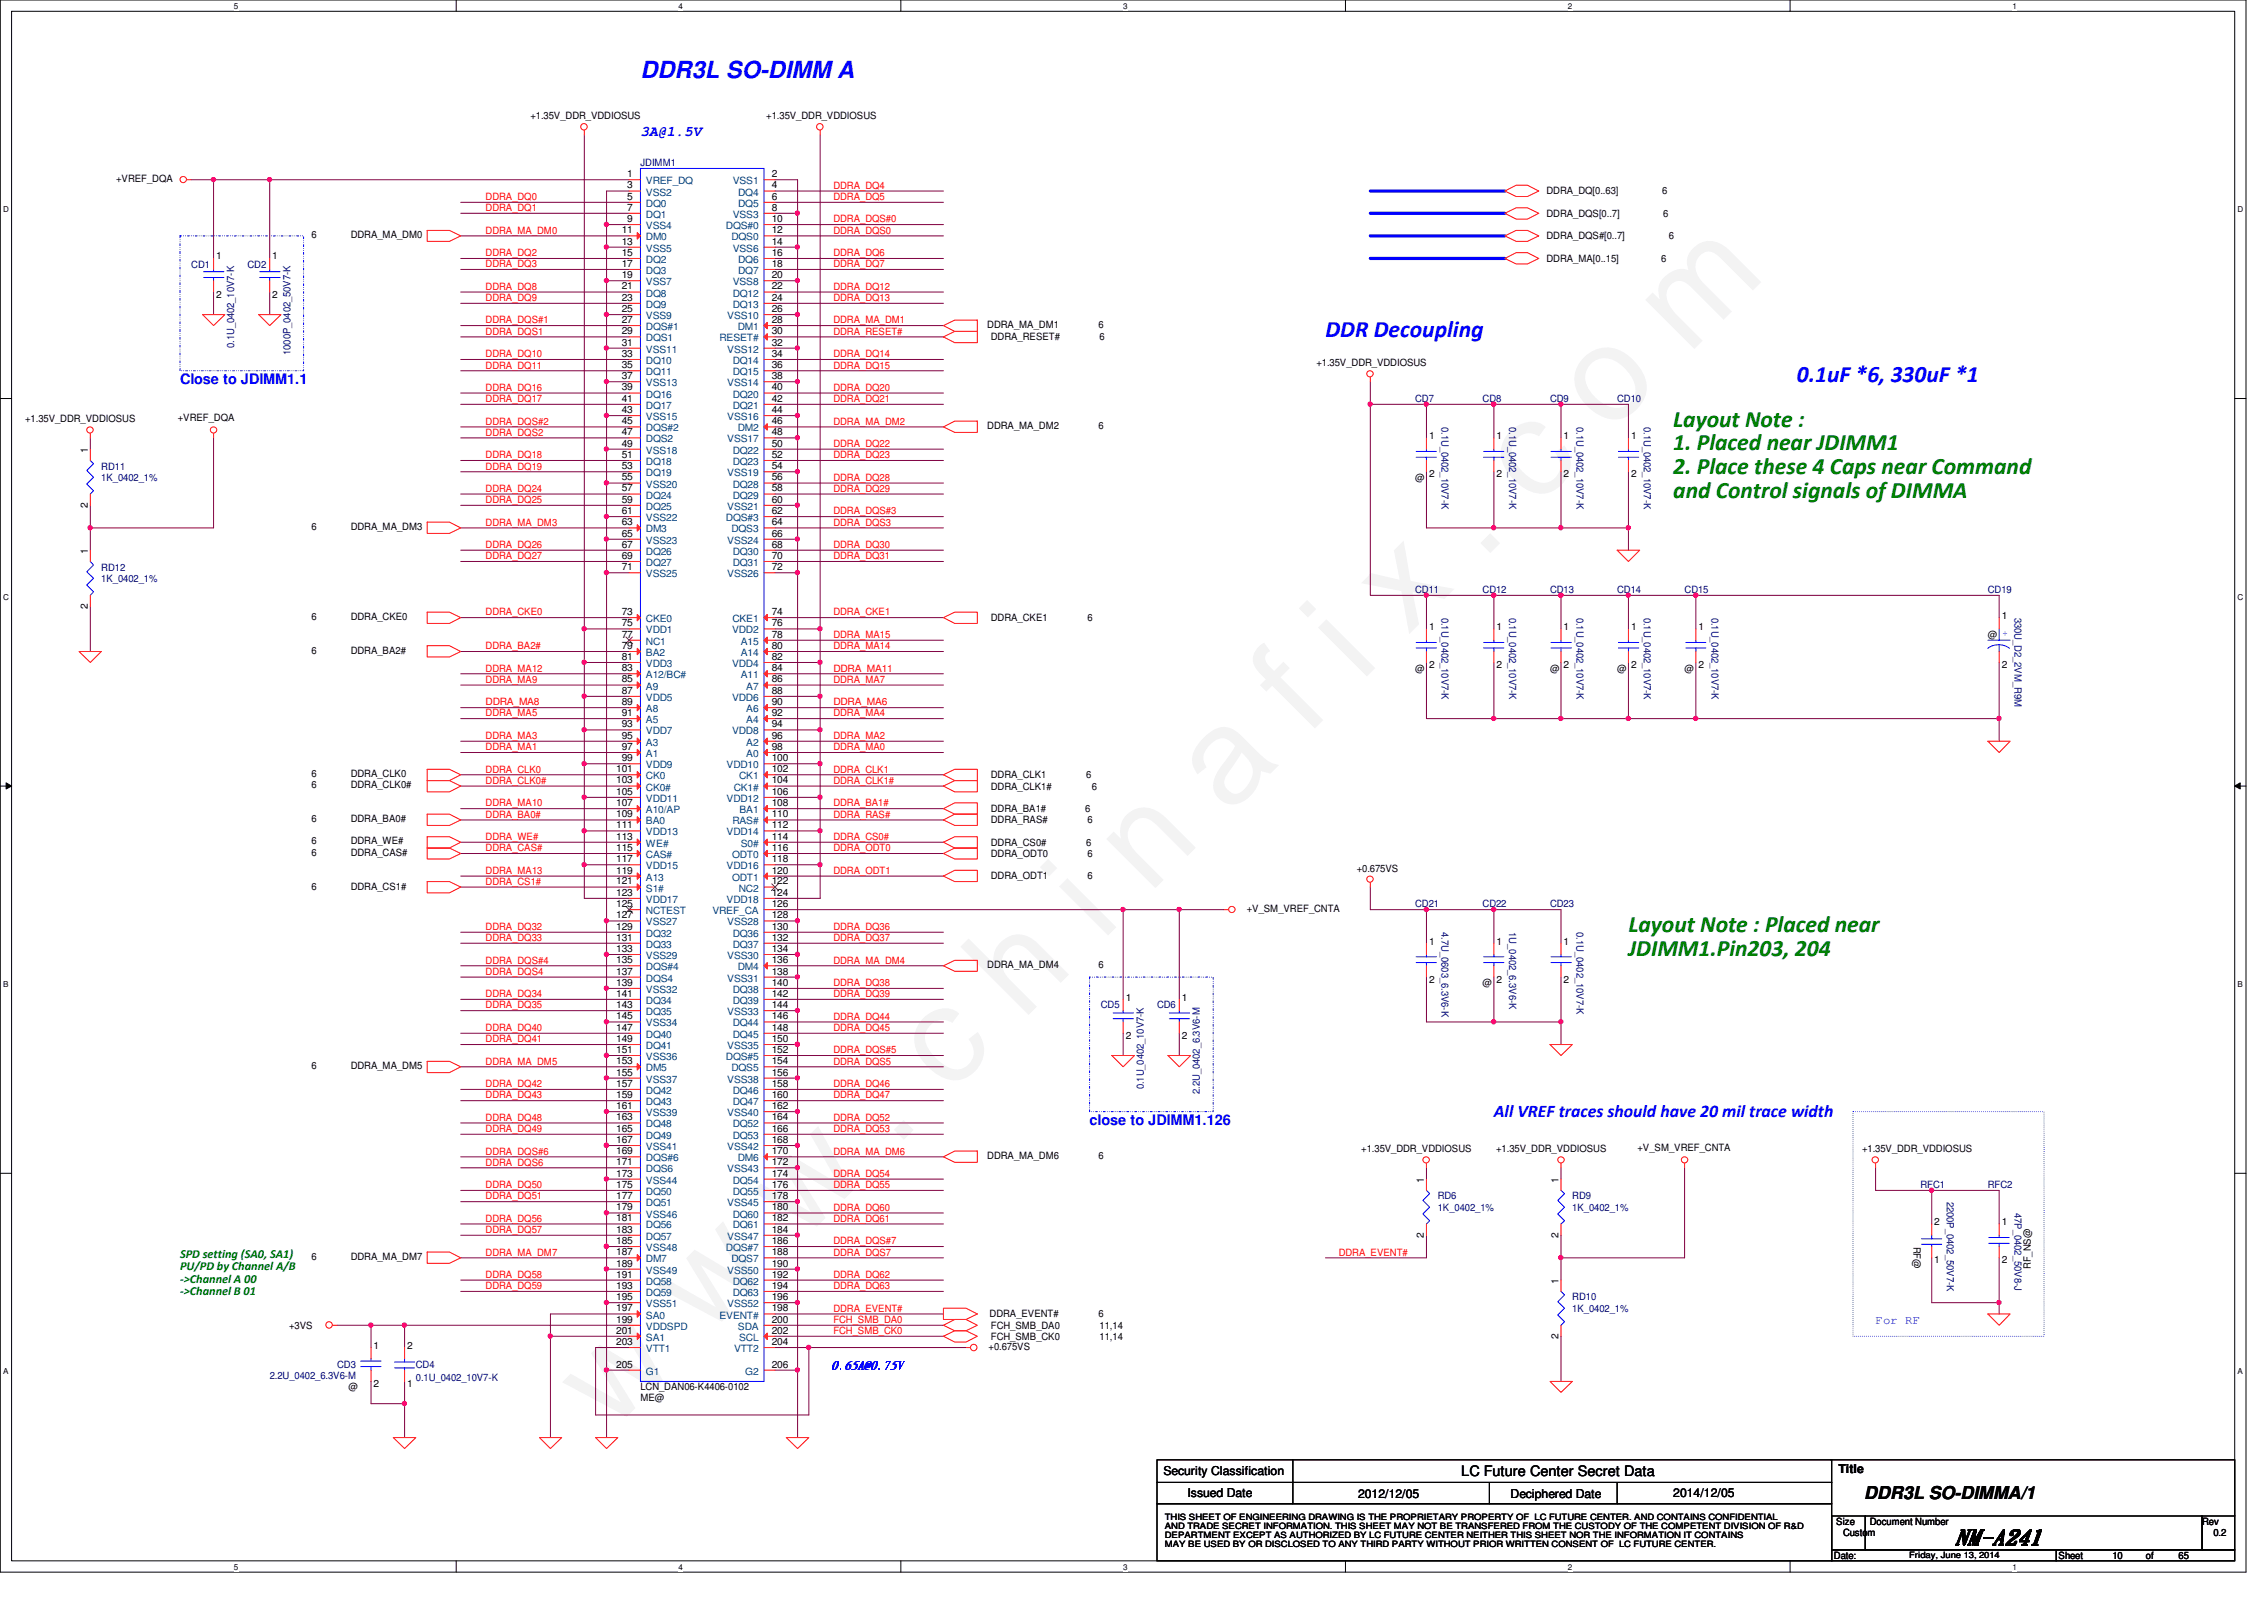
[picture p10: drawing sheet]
<svg xmlns="http://www.w3.org/2000/svg" width="297mm" height="210mm" viewBox="0 0 297 210" stroke-linecap="round" stroke-linejoin="round" font-family="sans-serif">
<defs><g id="words">
<text font-size="17.6" fill="#f0f" x="80.1" y="188" transform="rotate(-45 80.1 188)">w w w . c h i n a f i x . c o m</text>
<g font-size="3.1" fill="#00f">
<text x="84" y="10.2">DDR3L SO-DIMM A</text>
<text x="173.9" y="44.2">DDR Decoupling</text>
<text x="235.7" y="50.1">0.1uF *6, 330uF *1</text>
</g>
<g font-size="3.1" fill="#008000">
<text x="219.5" y="56">Layout Note :</text>
<text x="219.5" y="59.1">1. Placed near JDIMM1</text>
<text x="219.5" y="62.2">2. Place these 4 Caps near Command</text>
<text x="219.5" y="65.3">and Control signals of DIMMA</text>
<text x="213.7" y="122.3">Layout Note : Placed near</text>
<text x="213.7" y="125.4">JDIMM1.Pin203, 204</text>
</g>
<text font-size="2.8" x="256.4" y="202.7">NM-A241</text>
<text font-size="2.3" fill="#00f" x="196" y="146.6">All VREF traces should have 20 mil trace width</text>
<text font-size="2.3" x="244.6" y="196.6">DDR3L SO-DIMMA/1</text>
<g font-size="1.9" fill="#00f">
<text x="84" y="17.9">3A@1.5V</text>
<text x="23.6" y="50.4">Close to JDIMM1.1</text>
<text x="143" y="147.6">close to JDIMM1.126</text>
</g>
<text font-size="1.9" x="191.7" y="193.7">LC Future Center Secret Data</text>
<g font-size="1.6" fill="#008000">
<text x="23.6" y="165.1">SPD setting (SA0, SA1)</text>
<text x="23.6" y="166.7">PU/PD by Channel A/B</text>
<text x="23.6" y="168.3">-&gt;Channel A 00</text>
<text x="23.6" y="169.9">-&gt;Channel B 01</text>
</g>
<g font-size="1.6" fill="#00f">
<text x="246.1" y="173.7">For RF</text>
<text x="109.1" y="179.5">0.65A@0.75V</text>
</g>
<g font-size="1.6">
<text x="152.7" y="193.5">Security Classification</text>
<text x="155.8" y="196.3">Issued Date</text>
<text x="178.2" y="196.5">2012/12/05</text>
<text x="198.2" y="196.5">Deciphered Date</text>
<text x="219.5" y="196.3">2014/12/05</text>
<text x="241.2" y="193.2">Title</text>
</g>
<g font-size="1.3">
<text x="69.6" y="15.6">+1.35V_DDR_VDDIOSUS</text>
<text x="100.5" y="15.6">+1.35V_DDR_VDDIOSUS</text>
<text x="15.2" y="23.9">+VREF_DQA</text>
<text x="82.3" y="23.2">1</text>
<text x="101.3" y="23.2">2</text>
<text x="82.3" y="24.7">3</text>
<text x="82.3" y="26.2">5</text>
<text x="82.3" y="27.6">7</text>
<text x="82.3" y="29.1">9</text>
<text x="101.3" y="29.1">10</text>
<text x="101.3" y="24.7">4</text>
<text x="101.3" y="26.2">6</text>
<text x="101.3" y="27.6">8</text>
<text x="202.9" y="25.5">DDRA_DQ[0..63]</text>
<text x="202.9" y="28.4">DDRA_DQS[0..7]</text>
<text x="218.1" y="25.5">6</text>
<text x="218.2" y="28.4">6</text>
<text x="28.4" y="34">1</text>
<text x="35.7" y="34">1</text>
<text x="40.8" y="31.2">6</text>
<text x="46" y="31.2">DDRA_MA_DM0</text>
<text x="81.6" y="30.6">11</text>
<text x="81.6" y="32.1">13</text>
<text x="81.6" y="33.6">15</text>
<text x="81.6" y="35">17</text>
<text x="101.3" y="30.6">12</text>
<text x="101.3" y="33.6">16</text>
<text x="101.3" y="35">18</text>
<text x="101.3" y="32.1">14</text>
<text x="202.9" y="31.4">DDRA_DQS#[0..7]</text>
<text x="202.9" y="34.3">DDRA_MA[0..15]</text>
<text x="217.9" y="34.3">6</text>
<text x="218.9" y="31.4">6</text>
<text x="28.4" y="39">2</text>
<text x="35.7" y="39">2</text>
<text x="81.6" y="36.5">19</text>
<text x="81.6" y="38">21</text>
<text x="81.6" y="39.5">23</text>
<text x="81.6" y="40.9">25</text>
<text x="101.3" y="36.5">20</text>
<text x="101.3" y="38">22</text>
<text x="101.3" y="39.5">24</text>
<text x="101.3" y="40.9">26</text>
<text x="81.6" y="42.4">27</text>
<text x="81.6" y="43.9">29</text>
<text x="81.6" y="45.3">31</text>
<text x="81.6" y="46.8">33</text>
<text x="101.3" y="42.4">28</text>
<text x="101.3" y="46.8">34</text>
<text x="101.3" y="45.3">32</text>
<text x="101.3" y="43.9">30</text>
<text x="129.5" y="43.1">DDRA_MA_DM1</text>
<text x="130" y="44.7">DDRA_RESET#</text>
<text x="144.1" y="43.1">6</text>
<text x="144.3" y="44.7">6</text>
<text x="81.6" y="48.3">35</text>
<text x="81.6" y="49.7">37</text>
<text x="81.6" y="51.2">39</text>
<text x="81.6" y="52.7">41</text>
<text x="101.3" y="48.3">36</text>
<text x="101.3" y="51.2">40</text>
<text x="101.3" y="52.7">42</text>
<text x="101.3" y="49.7">38</text>
<text x="172.7" y="48">+1.35V_DDR_VDDIOSUS</text>
<text x="3.3" y="55.4">+1.35V_DDR_VDDIOSUS</text>
<text x="11.5" y="59.4" transform="rotate(-90 11.5 59.4)">1</text>
<text x="23.3" y="55.2">+VREF_DQA</text>
<text x="81.6" y="54.2">43</text>
<text x="81.6" y="55.7">45</text>
<text x="81.6" y="57.1">47</text>
<text x="81.6" y="58.6">49</text>
<text x="101.3" y="55.7">46</text>
<text x="101.3" y="58.6">50</text>
<text x="101.3" y="54.2">44</text>
<text x="101.3" y="57.1">48</text>
<text x="129.5" y="56.3">DDRA_MA_DM2</text>
<text x="144.1" y="56.3">6</text>
<text x="187.5" y="57.6">1</text>
<text x="196.3" y="57.6">1</text>
<text x="205.1" y="57.6">1</text>
<text x="214" y="57.6">1</text>
<text x="81.6" y="60.1">51</text>
<text x="81.6" y="61.6">53</text>
<text x="81.6" y="63">55</text>
<text x="81.6" y="64.5">57</text>
<text x="81.6" y="66">59</text>
<text x="101.3" y="60.1">52</text>
<text x="101.3" y="63">56</text>
<text x="101.3" y="64.5">58</text>
<text x="101.3" y="61.6">54</text>
<text x="101.3" y="66">60</text>
<text x="185.7" y="63.1">@</text>
<text x="187.5" y="62.6">2</text>
<text x="196.3" y="62.6">2</text>
<text x="205.1" y="62.6">2</text>
<text x="214" y="62.6">2</text>
<text x="11.5" y="66.6" transform="rotate(-90 11.5 66.6)">2</text>
<text x="40.8" y="69.6">6</text>
<text x="46" y="69.6">DDRA_MA_DM3</text>
<text x="81.6" y="67.4">61</text>
<text x="81.6" y="68.9">63</text>
<text x="81.6" y="70.4">65</text>
<text x="81.6" y="71.8">67</text>
<text x="101.3" y="68.9">64</text>
<text x="101.3" y="67.4">62</text>
<text x="101.3" y="71.8">68</text>
<text x="101.3" y="70.4">66</text>
<text x="11.5" y="72.6" transform="rotate(-90 11.5 72.6)">1</text>
<text x="81.6" y="73.3">69</text>
<text x="81.6" y="74.8">71</text>
<text x="101.3" y="73.3">70</text>
<text x="101.3" y="74.8">72</text>
<text x="11.5" y="79.9" transform="rotate(-90 11.5 79.9)">2</text>
<text x="40.8" y="81.3">6</text>
<text x="46" y="81.3">DDRA_CKE0</text>
<text x="81.6" y="80.7">73</text>
<text x="81.6" y="82.2">75</text>
<text x="81.6" y="83.7">77</text>
<text x="101.3" y="83.7">78</text>
<text x="101.3" y="82.2">76</text>
<text x="101.3" y="80.7">74</text>
<text x="130" y="81.5">DDRA_CKE1</text>
<text x="142.7" y="81.5">6</text>
<text x="187.5" y="82.7">1</text>
<text x="196.3" y="82.7">1</text>
<text x="205.1" y="82.7">1</text>
<text x="214" y="82.7">1</text>
<text x="222.8" y="82.7">1</text>
<text x="260.8" y="83.7">@ +</text>
<text x="262.6" y="81.2">1</text>
<text x="40.8" y="85.8">6</text>
<text x="46" y="85.8">DDRA_BA2#</text>
<text x="81.6" y="88.1">83</text>
<text x="81.6" y="89.5">85</text>
<text x="81.6" y="85.1">79</text>
<text x="81.6" y="86.6">81</text>
<text x="101.3" y="89.5">86</text>
<text x="101.3" y="88.1">84</text>
<text x="101.3" y="85.1">80</text>
<text x="101.3" y="86.6">82</text>
<text x="185.7" y="88.1">@</text>
<text x="187.5" y="87.7">2</text>
<text x="196.3" y="87.7">2</text>
<text x="203.4" y="88.1">@</text>
<text x="205.1" y="87.7">2</text>
<text x="212.2" y="88.1">@</text>
<text x="214" y="87.7">2</text>
<text x="221" y="88.1">@</text>
<text x="222.8" y="87.7">2</text>
<text x="262.6" y="87.7">2</text>
<text x="81.6" y="91">87</text>
<text x="81.6" y="92.5">89</text>
<text x="81.6" y="93.9">91</text>
<text x="81.6" y="95.4">93</text>
<text x="101.3" y="92.5">90</text>
<text x="101.3" y="93.9">92</text>
<text x="101.3" y="91">88</text>
<text x="101.3" y="95.4">94</text>
<text x="40.8" y="102">6</text>
<text x="46" y="102">DDRA_CLK0</text>
<text x="80.9" y="101.3">101</text>
<text x="81.6" y="96.9">95</text>
<text x="81.6" y="98.4">97</text>
<text x="81.6" y="99.9">99</text>
<text x="101.3" y="96.9">96</text>
<text x="101.3" y="98.4">98</text>
<text x="101.3" y="99.9">100</text>
<text x="101.3" y="101.3">102</text>
<text x="40.8" y="103.4">6</text>
<text x="40.8" y="107.9">6</text>
<text x="46" y="103.4">DDRA_CLK0#</text>
<text x="46" y="107.9">DDRA_BA0#</text>
<text x="80.9" y="102.8">103</text>
<text x="80.9" y="104.3">105</text>
<text x="80.9" y="105.7">107</text>
<text x="80.9" y="107.2">109</text>
<text x="101.3" y="104.3">106</text>
<text x="101.3" y="107.2">110</text>
<text x="101.3" y="102.8">104</text>
<text x="101.3" y="105.7">108</text>
<text x="130" y="106.5">DDRA_BA1#</text>
<text x="130" y="108">DDRA_RAS#</text>
<text x="130" y="102.1">DDRA_CLK1</text>
<text x="130" y="103.6">DDRA_CLK1#</text>
<text x="142.4" y="106.5">6</text>
<text x="142.5" y="102.1">6</text>
<text x="142.7" y="108">6</text>
<text x="143.3" y="103.6">6</text>
<text x="40.8" y="110.8">6</text>
<text x="40.8" y="112.3">6</text>
<text x="46" y="110.8">DDRA_WE#</text>
<text x="46" y="112.3">DDRA_CAS#</text>
<text x="80.9" y="108.7">111</text>
<text x="80.9" y="110.2">113</text>
<text x="80.9" y="111.6">115</text>
<text x="80.9" y="113.1">117</text>
<text x="101.3" y="110.2">114</text>
<text x="101.3" y="111.6">116</text>
<text x="101.3" y="108.7">112</text>
<text x="101.3" y="113.1">118</text>
<text x="130" y="111">DDRA_CS0#</text>
<text x="130" y="112.4">DDRA_ODT0</text>
<text x="142.5" y="111">6</text>
<text x="142.7" y="112.4">6</text>
<text x="40.8" y="116.7">6</text>
<text x="46" y="116.7">DDRA_CS1#</text>
<text x="80.9" y="114.6">119</text>
<text x="80.9" y="116">121</text>
<text x="80.9" y="117.5">123</text>
<text x="80.9" y="119">125</text>
<text x="101.3" y="114.6">120</text>
<text x="101.3" y="117.5">124</text>
<text x="101.3" y="116">122</text>
<text x="101.3" y="119">126</text>
<text x="130" y="115.4">DDRA_ODT1</text>
<text x="142.7" y="115.4">6</text>
<text x="163.6" y="119.6">+V_SM_VREF_CNTA</text>
<text x="178" y="114.3">+0.675VS</text>
<text x="80.9" y="120.5">127</text>
<text x="80.9" y="122">129</text>
<text x="80.9" y="123.4">131</text>
<text x="80.9" y="124.9">133</text>
<text x="101.3" y="122">130</text>
<text x="101.3" y="123.4">132</text>
<text x="101.3" y="120.5">128</text>
<text x="101.3" y="124.9">134</text>
<text x="187.5" y="123.9">1</text>
<text x="196.3" y="123.9">1</text>
<text x="205.1" y="123.9">1</text>
<text x="80.9" y="126.4">135</text>
<text x="80.9" y="127.8">137</text>
<text x="80.9" y="129.3">139</text>
<text x="80.9" y="130.8">141</text>
<text x="101.3" y="126.4">136</text>
<text x="101.3" y="129.3">140</text>
<text x="101.3" y="130.8">142</text>
<text x="101.3" y="127.8">138</text>
<text x="129.5" y="127">DDRA_MA_DM4</text>
<text x="144.1" y="127">6</text>
<text x="147.7" y="131.3">1</text>
<text x="155.1" y="131.3">1</text>
<text x="187.5" y="128.9">2</text>
<text x="194.5" y="129.4">@</text>
<text x="196.3" y="128.9">2</text>
<text x="205.1" y="128.9">2</text>
<text x="80.9" y="132.2">143</text>
<text x="80.9" y="133.7">145</text>
<text x="80.9" y="135.2">147</text>
<text x="80.9" y="136.7">149</text>
<text x="101.3" y="133.7">146</text>
<text x="101.3" y="135.2">148</text>
<text x="101.3" y="132.2">144</text>
<text x="101.3" y="136.7">150</text>
<text x="147.7" y="136.3">2</text>
<text x="155.1" y="136.3">2</text>
<text x="40.8" y="140.3">6</text>
<text x="46" y="140.3">DDRA_MA_DM5</text>
<text x="80.9" y="138.1">151</text>
<text x="80.9" y="139.6">153</text>
<text x="80.9" y="141.1">155</text>
<text x="80.9" y="142.6">157</text>
<text x="101.3" y="139.6">154</text>
<text x="101.3" y="138.1">152</text>
<text x="101.3" y="142.6">158</text>
<text x="101.3" y="141.1">156</text>
<text x="80.9" y="144.1">159</text>
<text x="80.9" y="145.5">161</text>
<text x="80.9" y="147">163</text>
<text x="80.9" y="148.5">165</text>
<text x="80.9" y="149.9">167</text>
<text x="101.3" y="144.1">160</text>
<text x="101.3" y="147">164</text>
<text x="101.3" y="148.5">166</text>
<text x="101.3" y="145.5">162</text>
<text x="101.3" y="149.9">168</text>
<text x="80.9" y="151.4">169</text>
<text x="80.9" y="152.9">171</text>
<text x="80.9" y="154.3">173</text>
<text x="80.9" y="155.8">175</text>
<text x="101.3" y="151.4">170</text>
<text x="101.3" y="154.3">174</text>
<text x="101.3" y="155.8">176</text>
<text x="101.3" y="152.9">172</text>
<text x="129.5" y="152.1">DDRA_MA_DM6</text>
<text x="144.1" y="152.1">6</text>
<text x="178.6" y="151.2">+1.35V_DDR_VDDIOSUS</text>
<text x="186.8" y="155.2" transform="rotate(-90 186.8 155.2)">1</text>
<text x="196.3" y="151.2">+1.35V_DDR_VDDIOSUS</text>
<text x="204.5" y="155.2" transform="rotate(-90 204.5 155.2)">1</text>
<text x="214.8" y="151">+V_SM_VREF_CNTA</text>
<text x="244.3" y="151.2">+1.35V_DDR_VDDIOSUS</text>
<text x="80.9" y="157.3">177</text>
<text x="80.9" y="158.8">179</text>
<text x="80.9" y="160.2">181</text>
<text x="80.9" y="161.7">183</text>
<text x="101.3" y="158.8">180</text>
<text x="101.3" y="160.2">182</text>
<text x="101.3" y="157.3">178</text>
<text x="101.3" y="161.7">184</text>
<text x="253.8" y="160.7">2</text>
<text x="262.6" y="160.7">1</text>
<text x="40.8" y="165.3">6</text>
<text x="46" y="165.3">DDRA_MA_DM7</text>
<text x="80.9" y="163.2">185</text>
<text x="80.9" y="164.7">187</text>
<text x="80.9" y="166.2">189</text>
<text x="80.9" y="167.6">191</text>
<text x="101.3" y="164.7">188</text>
<text x="101.3" y="163.2">186</text>
<text x="101.3" y="167.6">192</text>
<text x="101.3" y="166.2">190</text>
<text x="186.8" y="162.3" transform="rotate(-90 186.8 162.3)">2</text>
<text x="204.5" y="162.3" transform="rotate(-90 204.5 162.3)">2</text>
<text x="251" y="163.5" transform="rotate(90 251 163.5)">RF@</text>
<text x="253.8" y="165.7">1</text>
<text x="262.6" y="165.7">2</text>
<text x="266.4" y="166.5" transform="rotate(-90 266.4 166.5)">RF_NS@</text>
<text x="80.9" y="169.1">193</text>
<text x="80.9" y="170.6">195</text>
<text x="80.9" y="172">197</text>
<text x="80.9" y="173.5">199</text>
<text x="101.3" y="173.5">200</text>
<text x="101.3" y="169.1">194</text>
<text x="101.3" y="170.6">196</text>
<text x="101.3" y="172">198</text>
<text x="129.8" y="172.8">DDRA_EVENT#</text>
<text x="144.1" y="172.8">6</text>
<text x="204.5" y="168.4" transform="rotate(-90 204.5 168.4)">1</text>
<text x="37.9" y="174.3">+3VS</text>
<text x="49" y="177">1</text>
<text x="53.4" y="177">2</text>
<text x="80.9" y="175">201</text>
<text x="80.9" y="176.4">203</text>
<text x="80.9" y="179.4">205</text>
<text x="101.3" y="179.4">206</text>
<text x="101.3" y="175">202</text>
<text x="101.3" y="176.4">204</text>
<text x="129.7" y="177.1">+0.675VS</text>
<text x="130" y="175.8">FCH_SMB_CK0</text>
<text x="130" y="174.3">FCH_SMB_DA0</text>
<text x="144.3" y="175.8">11,14</text>
<text x="144.3" y="174.3">11,14</text>
<text x="204.5" y="175.6" transform="rotate(-90 204.5 175.6)">2</text>
<text x="45.7" y="182.4">@</text>
<text x="49" y="181.9">2</text>
<text x="53.4" y="181.9">1</text>
<text x="84" y="182.4">LCN_DAN06-K4406-0102</text>
<text x="84" y="183.9">ME@</text>
<text x="240.9" y="200.1">Size</text>
<text x="241.8" y="201.5">Custom</text>
<text x="245.3" y="200.1">Document Number</text>
<text x="288.9" y="200.1">Rev</text>
<text x="290.4" y="201.5">0.2</text>
<text x="240.6" y="204.5">Date:</text>
<text x="270.1" y="204.5">Sheet</text>
<text x="277.2" y="204.5">10</text>
<text x="281.6" y="204.5">of</text>
<text x="285.8" y="204.5">65</text>
</g>
<g font-size="1.3" fill="#000080">
<text x="84" y="21.8">JDIMM1</text>
<text x="25.1" y="35.1">CD1</text>
<text x="32.5" y="35.1">CD2</text>
<text x="30.7" y="45.7" transform="rotate(-90 30.7 45.7)">0.1U_0402_10V7-K</text>
<text x="38.1" y="46.6" transform="rotate(-90 38.1 46.6)">1000P_0402_50V7-K</text>
<text x="185.7" y="52.7">CD7</text>
<text x="194.5" y="52.7">CD8</text>
<text x="203.4" y="52.7">CD9</text>
<text x="212.2" y="52.7">CD10</text>
<text x="189.1" y="56" transform="rotate(90 189.1 56)">0.1U_0402_10V7-K</text>
<text x="198" y="56" transform="rotate(90 198 56)">0.1U_0402_10V7-K</text>
<text x="206.8" y="56" transform="rotate(90 206.8 56)">0.1U_0402_10V7-K</text>
<text x="215.7" y="56" transform="rotate(90 215.7 56)">0.1U_0402_10V7-K</text>
<text x="13.3" y="61.6">RD11</text>
<text x="13.3" y="63.1">1K_0402_1%</text>
<text x="13.3" y="74.8">RD12</text>
<text x="13.3" y="76.3">1K_0402_1%</text>
<text x="185.7" y="77.8">CD11</text>
<text x="194.5" y="77.8">CD12</text>
<text x="203.4" y="77.8">CD13</text>
<text x="212.2" y="77.8">CD14</text>
<text x="221" y="77.8">CD15</text>
<text x="260.8" y="77.8">CD19</text>
<text x="189.1" y="81" transform="rotate(90 189.1 81)">0.1U_0402_10V7-K</text>
<text x="198" y="81" transform="rotate(90 198 81)">0.1U_0402_10V7-K</text>
<text x="206.8" y="81" transform="rotate(90 206.8 81)">0.1U_0402_10V7-K</text>
<text x="215.7" y="81" transform="rotate(90 215.7 81)">0.1U_0402_10V7-K</text>
<text x="224.5" y="81" transform="rotate(90 224.5 81)">0.1U_0402_10V7-K</text>
<text x="264.3" y="81" transform="rotate(90 264.3 81)">330U_D2_2VM_R9M</text>
<text x="185.7" y="119">CD21</text>
<text x="194.5" y="119">CD22</text>
<text x="203.4" y="119">CD23</text>
<text x="189.1" y="122.3" transform="rotate(90 189.1 122.3)">4.7U_0603_6.3V6-K</text>
<text x="198" y="122.3" transform="rotate(90 198 122.3)">1U_0402_6.3V6-K</text>
<text x="206.8" y="122.3" transform="rotate(90 206.8 122.3)">0.1U_0402_10V7-K</text>
<text x="144.4" y="132.3">CD5</text>
<text x="151.8" y="132.3">CD6</text>
<text x="150.1" y="142.9" transform="rotate(-90 150.1 142.9)">0.1U_0402_10V7-K</text>
<text x="157.4" y="143.5" transform="rotate(-90 157.4 143.5)">2.2U_0402_6.3V6-M</text>
<text x="252" y="155.9">RFC1</text>
<text x="260.8" y="155.9">RFC2</text>
<text x="188.6" y="157.4">RD6</text>
<text x="188.6" y="158.8">1K_0402_1%</text>
<text x="206.3" y="157.4">RD9</text>
<text x="206.3" y="158.8">1K_0402_1%</text>
<text x="255.4" y="157.6" transform="rotate(90 255.4 157.6)">2200P_0402_50V7-K</text>
<text x="264.3" y="159.1" transform="rotate(90 264.3 159.1)">47P_0402_50V8-J</text>
<text x="206.3" y="170.6">RD10</text>
<text x="206.3" y="172.1">1K_0402_1%</text>
<text x="44.2" y="179.5">CD3</text>
<text x="54.6" y="179.5">CD4</text>
<text x="35.4" y="180.9">2.2U_0402_6.3V6-M</text>
<text x="54.6" y="181.2">0.1U_0402_10V7-K</text>
</g>
<g font-size="1.3" fill="#f00">
<text x="63.7" y="26.2">DDRA_DQ0</text>
<text x="63.7" y="27.7">DDRA_DQ1</text>
<text x="109.3" y="24.8">DDRA_DQ4</text>
<text x="109.3" y="26.2">DDRA_DQ5</text>
<text x="109.3" y="29.2">DDRA_DQS#0</text>
<text x="63.7" y="35.1">DDRA_DQ3</text>
<text x="63.7" y="33.6">DDRA_DQ2</text>
<text x="63.7" y="30.6">DDRA_MA_DM0</text>
<text x="109.3" y="33.6">DDRA_DQ6</text>
<text x="109.3" y="30.6">DDRA_DQS0</text>
<text x="109.3" y="35.1">DDRA_DQ7</text>
<text x="63.7" y="39.5">DDRA_DQ9</text>
<text x="63.7" y="38">DDRA_DQ8</text>
<text x="109.3" y="38">DDRA_DQ12</text>
<text x="109.3" y="39.5">DDRA_DQ13</text>
<text x="63.7" y="46.9">DDRA_DQ10</text>
<text x="63.7" y="42.4">DDRA_DQS#1</text>
<text x="63.7" y="43.9">DDRA_DQS1</text>
<text x="109.3" y="43.9">DDRA_RESET#</text>
<text x="109.3" y="46.9">DDRA_DQ14</text>
<text x="109.3" y="42.4">DDRA_MA_DM1</text>
<text x="63.7" y="51.3">DDRA_DQ16</text>
<text x="63.7" y="48.3">DDRA_DQ11</text>
<text x="63.7" y="52.7">DDRA_DQ17</text>
<text x="109.3" y="51.3">DDRA_DQ20</text>
<text x="109.3" y="52.7">DDRA_DQ21</text>
<text x="109.3" y="48.3">DDRA_DQ15</text>
<text x="63.7" y="57.1">DDRA_DQS2</text>
<text x="63.7" y="55.7">DDRA_DQS#2</text>
<text x="109.3" y="58.6">DDRA_DQ22</text>
<text x="109.3" y="55.7">DDRA_MA_DM2</text>
<text x="63.7" y="61.6">DDRA_DQ19</text>
<text x="63.7" y="64.5">DDRA_DQ24</text>
<text x="63.7" y="60.1">DDRA_DQ18</text>
<text x="63.7" y="66">DDRA_DQ25</text>
<text x="109.3" y="63.1">DDRA_DQ28</text>
<text x="109.3" y="64.5">DDRA_DQ29</text>
<text x="109.3" y="60.1">DDRA_DQ23</text>
<text x="63.7" y="71.9">DDRA_DQ26</text>
<text x="63.7" y="69">DDRA_MA_DM3</text>
<text x="109.3" y="71.9">DDRA_DQ30</text>
<text x="109.3" y="69">DDRA_DQS3</text>
<text x="109.3" y="67.5">DDRA_DQS#3</text>
<text x="63.7" y="73.4">DDRA_DQ27</text>
<text x="109.3" y="73.4">DDRA_DQ31</text>
<text x="63.7" y="80.7">DDRA_CKE0</text>
<text x="109.3" y="83.7">DDRA_MA15</text>
<text x="109.3" y="80.7">DDRA_CKE1</text>
<text x="63.7" y="89.6">DDRA_MA9</text>
<text x="63.7" y="85.2">DDRA_BA2#</text>
<text x="63.7" y="88.1">DDRA_MA12</text>
<text x="109.3" y="89.6">DDRA_MA7</text>
<text x="109.3" y="85.2">DDRA_MA14</text>
<text x="109.3" y="88.1">DDRA_MA11</text>
<text x="63.7" y="92.5">DDRA_MA8</text>
<text x="63.7" y="94">DDRA_MA5</text>
<text x="109.3" y="92.5">DDRA_MA6</text>
<text x="109.3" y="94">DDRA_MA4</text>
<text x="63.7" y="96.9">DDRA_MA3</text>
<text x="63.7" y="98.4">DDRA_MA1</text>
<text x="63.7" y="101.3">DDRA_CLK0</text>
<text x="109.3" y="98.4">DDRA_MA0</text>
<text x="109.3" y="101.3">DDRA_CLK1</text>
<text x="109.3" y="96.9">DDRA_MA2</text>
<text x="63.7" y="105.8">DDRA_MA10</text>
<text x="63.7" y="107.3">DDRA_BA0#</text>
<text x="63.7" y="102.8">DDRA_CLK0#</text>
<text x="109.3" y="105.8">DDRA_BA1#</text>
<text x="109.3" y="107.3">DDRA_RAS#</text>
<text x="109.3" y="102.8">DDRA_CLK1#</text>
<text x="63.7" y="110.2">DDRA_WE#</text>
<text x="63.7" y="111.7">DDRA_CAS#</text>
<text x="109.3" y="110.2">DDRA_CS0#</text>
<text x="109.3" y="111.7">DDRA_ODT0</text>
<text x="63.7" y="116.1">DDRA_CS1#</text>
<text x="63.7" y="114.6">DDRA_MA13</text>
<text x="109.3" y="114.6">DDRA_ODT1</text>
<text x="63.7" y="123.4">DDRA_DQ33</text>
<text x="63.7" y="122">DDRA_DQ32</text>
<text x="109.3" y="123.4">DDRA_DQ37</text>
<text x="109.3" y="122">DDRA_DQ36</text>
<text x="63.7" y="126.4">DDRA_DQS#4</text>
<text x="63.7" y="130.8">DDRA_DQ34</text>
<text x="63.7" y="127.9">DDRA_DQS4</text>
<text x="109.3" y="130.8">DDRA_DQ39</text>
<text x="109.3" y="129.4">DDRA_DQ38</text>
<text x="109.3" y="126.4">DDRA_MA_DM4</text>
<text x="63.7" y="135.3">DDRA_DQ40</text>
<text x="63.7" y="136.7">DDRA_DQ41</text>
<text x="63.7" y="132.3">DDRA_DQ35</text>
<text x="109.3" y="133.8">DDRA_DQ44</text>
<text x="109.3" y="135.3">DDRA_DQ45</text>
<text x="63.7" y="142.6">DDRA_DQ42</text>
<text x="63.7" y="139.7">DDRA_MA_DM5</text>
<text x="109.3" y="142.6">DDRA_DQ46</text>
<text x="109.3" y="138.2">DDRA_DQS#5</text>
<text x="109.3" y="139.7">DDRA_DQS5</text>
<text x="63.7" y="148.5">DDRA_DQ49</text>
<text x="63.7" y="144.1">DDRA_DQ43</text>
<text x="63.7" y="147">DDRA_DQ48</text>
<text x="109.3" y="147">DDRA_DQ52</text>
<text x="109.3" y="148.5">DDRA_DQ53</text>
<text x="109.3" y="144.1">DDRA_DQ47</text>
<text x="63.7" y="151.5">DDRA_DQS#6</text>
<text x="63.7" y="155.9">DDRA_DQ50</text>
<text x="63.7" y="152.9">DDRA_DQS6</text>
<text x="109.3" y="154.4">DDRA_DQ54</text>
<text x="109.3" y="155.9">DDRA_DQ55</text>
<text x="109.3" y="151.5">DDRA_MA_DM6</text>
<text x="63.7" y="161.8">DDRA_DQ57</text>
<text x="63.7" y="157.4">DDRA_DQ51</text>
<text x="63.7" y="160.3">DDRA_DQ56</text>
<text x="109.3" y="158.8">DDRA_DQ60</text>
<text x="109.3" y="160.3">DDRA_DQ61</text>
<text x="63.7" y="167.6">DDRA_DQ58</text>
<text x="63.7" y="164.7">DDRA_MA_DM7</text>
<text x="109.3" y="164.7">DDRA_DQS7</text>
<text x="109.3" y="163.2">DDRA_DQS#7</text>
<text x="109.3" y="167.6">DDRA_DQ62</text>
<text x="175.6" y="164.7">DDRA_EVENT#</text>
<text x="63.7" y="169.1">DDRA_DQ59</text>
<text x="109.3" y="173.6">FCH_SMB_DA0</text>
<text x="109.3" y="169.1">DDRA_DQ63</text>
<text x="109.3" y="172.1">DDRA_EVENT#</text>
<text x="109.3" y="175">FCH_SMB_CK0</text>
</g>
<g font-size="1.3" fill="#004080">
<text x="84.7" y="24.2">VREF_DQ</text>
<text x="84.7" y="25.7">VSS2</text>
<text x="84.7" y="27.1">DQ0</text>
<text x="84.7" y="28.6">DQ1</text>
<text x="96.1" y="24.2">VSS1</text>
<text x="96.1" y="28.6">VSS3</text>
<text x="96.9" y="25.7">DQ4</text>
<text x="96.9" y="27.1">DQ5</text>
<text x="84.7" y="30.1">VSS4</text>
<text x="84.7" y="31.5">DM0</text>
<text x="84.7" y="33">VSS5</text>
<text x="84.7" y="34.5">DQ2</text>
<text x="84.7" y="35.9">DQ3</text>
<text x="95.2" y="30.1">DQS#0</text>
<text x="96" y="31.5">DQS0</text>
<text x="96.1" y="33">VSS6</text>
<text x="96.9" y="34.5">DQ6</text>
<text x="96.9" y="35.9">DQ7</text>
<text x="84.7" y="37.4">VSS7</text>
<text x="84.7" y="38.9">DQ8</text>
<text x="84.7" y="40.4">DQ9</text>
<text x="84.7" y="41.9">VSS9</text>
<text x="95.4" y="41.9">VSS10</text>
<text x="96.1" y="37.4">VSS8</text>
<text x="96.1" y="38.9">DQ12</text>
<text x="96.1" y="40.4">DQ13</text>
<text x="84.7" y="43.3">DQS#1</text>
<text x="84.7" y="44.8">DQS1</text>
<text x="84.7" y="46.3">VSS11</text>
<text x="84.7" y="47.8">DQ10</text>
<text x="94.4" y="44.8">RESET#</text>
<text x="95.4" y="46.3">VSS12</text>
<text x="96.1" y="47.8">DQ14</text>
<text x="96.8" y="43.3">DM1</text>
<text x="84.7" y="49.2">DQ11</text>
<text x="84.7" y="50.7">VSS13</text>
<text x="84.7" y="52.2">DQ16</text>
<text x="84.7" y="53.6">DQ17</text>
<text x="95.4" y="50.7">VSS14</text>
<text x="96.1" y="49.2">DQ15</text>
<text x="96.1" y="52.2">DQ20</text>
<text x="96.1" y="53.6">DQ21</text>
<text x="84.7" y="55.1">VSS15</text>
<text x="84.7" y="56.6">DQS#2</text>
<text x="84.7" y="58">DQS2</text>
<text x="84.7" y="59.5">VSS18</text>
<text x="95.4" y="55.1">VSS16</text>
<text x="95.4" y="58">VSS17</text>
<text x="96.1" y="59.5">DQ22</text>
<text x="96.8" y="56.6">DM2</text>
<text x="84.7" y="61">DQ18</text>
<text x="84.7" y="62.5">DQ19</text>
<text x="84.7" y="64">VSS20</text>
<text x="84.7" y="65.4">DQ24</text>
<text x="95.4" y="62.5">VSS19</text>
<text x="96.1" y="61">DQ23</text>
<text x="96.1" y="64">DQ28</text>
<text x="96.1" y="65.4">DQ29</text>
<text x="84.7" y="66.9">DQ25</text>
<text x="84.7" y="68.4">VSS22</text>
<text x="84.7" y="69.8">DM3</text>
<text x="84.7" y="71.3">VSS23</text>
<text x="95.2" y="68.4">DQS#3</text>
<text x="95.4" y="66.9">VSS21</text>
<text x="95.4" y="71.3">VSS24</text>
<text x="96" y="69.8">DQS3</text>
<text x="84.7" y="72.8">DQ26</text>
<text x="84.7" y="74.3">DQ27</text>
<text x="84.7" y="75.7">VSS25</text>
<text x="95.4" y="75.7">VSS26</text>
<text x="96.1" y="72.8">DQ30</text>
<text x="96.1" y="74.3">DQ31</text>
<text x="84.7" y="81.6">CKE0</text>
<text x="84.7" y="83.1">VDD1</text>
<text x="96.1" y="83.1">VDD2</text>
<text x="96.1" y="81.6">CKE1</text>
<text x="84.7" y="89">A12/BC#</text>
<text x="84.7" y="84.6">NC1</text>
<text x="84.7" y="86.1">BA2</text>
<text x="84.7" y="87.5">VDD3</text>
<text x="96.1" y="87.5">VDD4</text>
<text x="97.2" y="89">A11</text>
<text x="97.2" y="84.6">A15</text>
<text x="97.2" y="86.1">A14</text>
<text x="84.7" y="90.5">A9</text>
<text x="84.7" y="91.9">VDD5</text>
<text x="84.7" y="93.4">A8</text>
<text x="84.7" y="94.9">A5</text>
<text x="96.1" y="91.9">VDD6</text>
<text x="97.9" y="90.5">A7</text>
<text x="97.9" y="93.4">A6</text>
<text x="97.9" y="94.9">A4</text>
<text x="84.7" y="96.4">VDD7</text>
<text x="84.7" y="97.8">A3</text>
<text x="84.7" y="99.3">A1</text>
<text x="84.7" y="100.8">VDD9</text>
<text x="95.3" y="100.8">VDD10</text>
<text x="96.1" y="96.4">VDD8</text>
<text x="97.9" y="97.8">A2</text>
<text x="97.9" y="99.3">A0</text>
<text x="84.7" y="102.2">CK0</text>
<text x="84.7" y="103.7">CK0#</text>
<text x="84.7" y="105.2">VDD11</text>
<text x="84.7" y="106.7">A10/AP</text>
<text x="95.3" y="105.2">VDD12</text>
<text x="96.3" y="103.7">CK1#</text>
<text x="97" y="102.2">CK1</text>
<text x="97" y="106.7">BA1</text>
<text x="84.7" y="108.2">BA0</text>
<text x="84.7" y="109.6">VDD13</text>
<text x="84.7" y="111.1">WE#</text>
<text x="84.7" y="112.6">CAS#</text>
<text x="95.3" y="109.6">VDD14</text>
<text x="96.1" y="112.6">ODT0</text>
<text x="96.1" y="108.2">RAS#</text>
<text x="97.2" y="111.1">S0#</text>
<text x="84.7" y="114">VDD15</text>
<text x="84.7" y="115.5">A13</text>
<text x="84.7" y="117">S1#</text>
<text x="84.7" y="118.4">VDD17</text>
<text x="84.7" y="119.9">NCTEST</text>
<text x="93.5" y="119.9">VREF_CA</text>
<text x="95.3" y="114">VDD16</text>
<text x="95.3" y="118.4">VDD18</text>
<text x="96.1" y="115.5">ODT1</text>
<text x="96.9" y="117">NC2</text>
<text x="84.7" y="121.4">VSS27</text>
<text x="84.7" y="122.9">DQ32</text>
<text x="84.7" y="124.3">DQ33</text>
<text x="84.7" y="125.8">VSS29</text>
<text x="95.4" y="121.4">VSS28</text>
<text x="95.4" y="125.8">VSS30</text>
<text x="96.1" y="122.9">DQ36</text>
<text x="96.1" y="124.3">DQ37</text>
<text x="84.7" y="127.3">DQS#4</text>
<text x="84.7" y="128.8">DQS4</text>
<text x="84.7" y="130.3">VSS32</text>
<text x="84.7" y="131.7">DQ34</text>
<text x="95.4" y="128.8">VSS31</text>
<text x="96.1" y="130.3">DQ38</text>
<text x="96.1" y="131.7">DQ39</text>
<text x="96.8" y="127.3">DM4</text>
<text x="84.7" y="133.2">DQ35</text>
<text x="84.7" y="134.7">VSS34</text>
<text x="84.7" y="136.1">DQ40</text>
<text x="84.7" y="137.6">DQ41</text>
<text x="95.4" y="133.2">VSS33</text>
<text x="95.4" y="137.6">VSS35</text>
<text x="96.1" y="134.7">DQ44</text>
<text x="96.1" y="136.1">DQ45</text>
<text x="84.7" y="139.1">VSS36</text>
<text x="84.7" y="140.5">DM5</text>
<text x="84.7" y="142">VSS37</text>
<text x="84.7" y="143.5">DQ42</text>
<text x="95.2" y="139.1">DQS#5</text>
<text x="95.4" y="142">VSS38</text>
<text x="96" y="140.5">DQS5</text>
<text x="96.1" y="143.5">DQ46</text>
<text x="84.7" y="145">DQ43</text>
<text x="84.7" y="146.4">VSS39</text>
<text x="84.7" y="147.9">DQ48</text>
<text x="84.7" y="149.4">DQ49</text>
<text x="95.4" y="146.4">VSS40</text>
<text x="96.1" y="145">DQ47</text>
<text x="96.1" y="147.9">DQ52</text>
<text x="96.1" y="149.4">DQ53</text>
<text x="84.7" y="150.9">VSS41</text>
<text x="84.7" y="152.4">DQS#6</text>
<text x="84.7" y="153.8">DQS6</text>
<text x="84.7" y="155.3">VSS44</text>
<text x="95.4" y="150.9">VSS42</text>
<text x="95.4" y="153.8">VSS43</text>
<text x="96.1" y="155.3">DQ54</text>
<text x="96.8" y="152.4">DM6</text>
<text x="84.7" y="156.8">DQ50</text>
<text x="84.7" y="158.2">DQ51</text>
<text x="84.7" y="159.7">VSS46</text>
<text x="84.7" y="161.2">DQ56</text>
<text x="95.4" y="158.2">VSS45</text>
<text x="96.1" y="156.8">DQ55</text>
<text x="96.1" y="159.7">DQ60</text>
<text x="96.1" y="161.2">DQ61</text>
<text x="84.7" y="162.6">DQ57</text>
<text x="84.7" y="164.1">VSS48</text>
<text x="84.7" y="165.6">DM7</text>
<text x="84.7" y="167.1">VSS49</text>
<text x="95.2" y="164.1">DQS#7</text>
<text x="95.4" y="162.6">VSS47</text>
<text x="95.4" y="167.1">VSS50</text>
<text x="96" y="165.6">DQS7</text>
<text x="84.7" y="168.5">DQ58</text>
<text x="84.7" y="170">DQ59</text>
<text x="84.7" y="171.5">VSS51</text>
<text x="84.7" y="173">SA0</text>
<text x="94.4" y="173">EVENT#</text>
<text x="95.4" y="171.5">VSS52</text>
<text x="96.1" y="168.5">DQ62</text>
<text x="96.1" y="170">DQ63</text>
<text x="84.7" y="174.5">VDDSPD</text>
<text x="84.7" y="175.9">SA1</text>
<text x="84.7" y="177.4">VTT1</text>
<text x="96.3" y="177.4">VTT2</text>
<text x="96.8" y="174.5">SDA</text>
<text x="97" y="175.9">SCL</text>
<text x="84.7" y="180.3">G1</text>
<text x="97.8" y="180.3">G2</text>
</g>
<g font-size="1.1">
<text x="30.7" y="1.1">5</text>
<text x="89" y="1.1">4</text>
<text x="147.4" y="1.1">3</text>
<text x="205.7" y="1.1">2</text>
<text x="264" y="1.1">1</text>
<text x=".4" y="27.9">D</text>
<text x="293.6" y="27.9">D</text>
<text x=".4" y="78.7">C</text>
<text x="293.6" y="78.7">C</text>
<text x=".4" y="129.5">B</text>
<text x="293.6" y="129.5">B</text>
<text x=".4" y="180.3">A</text>
<text x="293.6" y="180.3">A</text>
<text x="152.8" y="201.8">DEPARTMENT EXCEPT AS AUTHORIZED BY LC FUTURE CENTER NEITHER THIS SHEET NOR THE INFORMATION IT CONTAINS</text>
<text x="152.8" y="202.9">MAY BE USED BY OR DISCLOSED TO ANY THIRD PARTY WITHOUT PRIOR WRITTEN CONSENT OF LC FUTURE CENTER.</text>
<text x="152.8" y="199.4">THIS SHEET OF ENGINEERING DRAWING IS THE PROPRIETARY PROPERTY OF LC FUTURE CENTER. AND CONTAINS CONFIDENTIAL</text>
<text x="152.8" y="200.6">AND TRADE SECRET INFORMATION. THIS SHEET MAY NOT BE TRANSFERED FROM THE CUSTODY OF THE COMPETENT DIVISION OF R&amp;D</text>
<text x="30.7" y="205.9">5</text>
<text x="89" y="205.9">4</text>
<text x="147.4" y="205.9">3</text>
<text x="205.7" y="205.9">2</text>
<text x="250.5" y="204.4">Friday, June 13, 2014</text>
<text x="264" y="205.9">1</text>
</g>
</g></defs>
<path d="M0 0h294.7v206.2h-294.7zM1.5 1.5h291.7v203.3h-291.7z" fill="none" stroke="#000" stroke-width=".13"/>
<g fill="#fff">
<path d="M30.7 .2h.6v1.2h-.6z"/>
<path d="M30.7 204.9h.6v1.2h-.6z"/>
</g>
<path d="M59.9 0v1.5M59.9 204.8v1.4" fill="none" stroke="#000" stroke-width=".13"/>
<g fill="#fff">
<path d="M89 .2h.6v1.2h-.6z"/>
<path d="M89 204.9h.6v1.2h-.6z"/>
</g>
<path d="M118.2 0v1.5M118.2 204.8v1.4" fill="none" stroke="#000" stroke-width=".13"/>
<g fill="#fff">
<path d="M147.4 .2h.6v1.2h-.6z"/>
<path d="M147.4 204.9h.6v1.2h-.6z"/>
</g>
<path d="M176.5 0v1.5M176.5 204.8v1.4" fill="none" stroke="#000" stroke-width=".13"/>
<g fill="#fff">
<path d="M205.7 .2h.6v1.2h-.6z"/>
<path d="M205.7 204.9h.6v1.2h-.6z"/>
</g>
<path d="M234.9 0v1.5M234.9 204.8v1.4" fill="none" stroke="#000" stroke-width=".13"/>
<g fill="#fff">
<path d="M264 .2h.6v1.2h-.6z"/>
<path d="M264 204.9h.6v1.2h-.6z"/>
<path d="M.4 26.9h.8v1.2h-.8z"/>
<path d="M293.6 26.9h.7v1.2h-.7z"/>
<path d="M.4 77.7h.8v1.2h-.8z"/>
<path d="M293.6 77.7h.7v1.2h-.7z"/>
</g>
<path d="M0 52.3h1.5M293.2 52.3h1.5" fill="none" stroke="#000" stroke-width=".13"/>
<g fill="#fff">
<path d="M.4 128.5h.7v1.2h-.7z"/>
<path d="M293.6 128.5h.7v1.2h-.7z"/>
</g>
<path d="M0 103.1h1.5M.8 102.7l.7 .4-.7 .4zM293.2 103.1l.7-.4v.8zM293.2 103.1h1.5" fill="none" stroke="#000" stroke-width=".13"/>
<path d="M.8 102.7l.7 .4-.7 .4zM293.2 103.1l.7-.4v.8z" fill="#000"/>
<g fill="#fff">
<path d="M.4 179.3h.7v1.2h-.7z"/>
<path d="M293.6 179.3h.7v1.2h-.7z"/>
</g>
<path d="M0 153.9h1.5M293.2 153.9h1.5" fill="none" stroke="#000" stroke-width=".13"/>
<path d="M23.6 30.9h16.2v17.7h-16.2z" fill="none" stroke="#00f" stroke-width=".13" stroke-dasharray=".3 .3 0 .3 0 .3"/>
<path d="M243.1 145.8h25.1v29.5h-25.1z" fill="none" stroke="#00f" stroke-width=".13" stroke-dasharray="0 .3"/>
<g fill="none" stroke="#800040" stroke-width=".13">
<path d="M107.6 17.7v64.8M60.4 26.5h22.1M60.4 57.4h22.1M60.4 61.9h22.1M79.6 75.1v45.7M60.4 81h22.1M60.4 97.2h22.1M60.4 116.4h22.1M60.4 110.5h22.1M60.4 123.7h22.1M60.4 157.6h22.1M60.4 169.4h22.1"/>
<path d="M60.4 162.1h22.1M60.4 167.9h22.1M82.5 173.9h-29.4v2.9M48.7 181.2v2.9h4.4v4.5"/>
</g>
<circle cx="53.1" cy="184.1" r=".29" fill="#f0f"/>
<circle cx="53.1" cy="184.1" r=".29" fill="none" stroke="#f0f" stroke-width=".13"/>
<g fill="none" stroke="#800040" stroke-width=".13">
<path d="M60.4 35.3h22.1M60.4 28h22.1M60.4 39.8h22.1M60.4 47.2h22.1M60.4 51.6h22.1M60.4 73.7h22.1M60.4 92.8h22.1M60.4 89.9h22.1M60.4 85.5h22.1M60.4 98.7h22.1M60.4 106.1h22.1M60.4 107.6h22.1"/>
<path d="M60.4 135.6h22.1M60.4 126.7h22.1M60.4 151.8h22.1M60.4 148.8h22.1M44.2 173.9h4.5v2.9M48.7 173.9h4.4M53.1 181.2v2.9"/>
</g>
<circle cx="53.1" cy="173.8" r=".29" fill="#f0f"/>
<circle cx="53.1" cy="173.8" r=".29" fill="none" stroke="#f0f" stroke-width=".13"/>
<circle cx="48.6" cy="173.8" r=".29" fill="#f0f"/>
<circle cx="48.6" cy="173.8" r=".29" fill="none" stroke="#f0f" stroke-width=".13"/>
<g fill="none" stroke="#800040" stroke-width=".13">
<path d="M76.7 17.7v64.8M28 23.6h54.5M28 38.3v3M35.4 38.3v3M60.4 38.3h22.1M60.4 33.9h22.1M101.7 23.6h2.9v4.4M60.4 42.7h22.1M60.4 56h22.1M60.4 48.6h22.1M60.4 44.2h22.1M60.4 53h22.1"/>
<path d="M60.4 64.8h22.1M60.4 60.4h22.1M60.4 72.2h22.1M60.4 66.3h22.1M104.6 75.1v45.7M60.4 94.3h22.1M60.4 88.4h22.1M60.4 112h22.1M60.4 101.6h22.1M60.4 103.1h22.1M60.4 114.9h22.1M60.4 131.1h22.1"/>
<path d="M60.4 122.3h22.1M60.4 137h22.1M60.4 132.6h22.1M60.4 128.2h22.1M60.4 144.4h22.1M60.4 147.3h22.1M60.4 156.2h22.1M60.4 153.2h22.1M60.4 142.9h22.1M60.4 160.6h22.1"/>
</g>
<circle cx="35.4" cy="23.6" r=".29" fill="#f0f"/>
<circle cx="35.4" cy="23.6" r=".29" fill="none" stroke="#f0f" stroke-width=".13"/>
<path d="M35.4 23.6v10.3M222.5 78.1h39.8v2.9M222.5 94.3h39.8v2.9M101.7 119.3h45.7v11.8" fill="none" stroke="#800040" stroke-width=".13"/>
<circle cx="262.3" cy="94.2" r=".29" fill="#f0f"/>
<circle cx="262.3" cy="94.2" r=".29" fill="none" stroke="#f0f" stroke-width=".13"/>
<path d="M28 23.6v10.3M60.4 30.9h22.1M60.4 69.3h22.1M262.3 86.9v7.4M60.4 140h22.1M60.4 165h22.1" fill="none" stroke="#800040" stroke-width=".13"/>
<circle cx="28" cy="23.6" r=".29" fill="#f0f"/>
<circle cx="28" cy="23.6" r=".29" fill="none" stroke="#f0f" stroke-width=".13"/>
<path d="M25.1 23.6h2.9M253.4 160.6v-4.4h8.9v4.4M253.4 165v5.9M262.3 165v5.9" fill="none" stroke="#800040" stroke-width=".13"/>
<circle cx="262.3" cy="170.9" r=".29" fill="#f0f"/>
<circle cx="262.3" cy="170.9" r=".29" fill="none" stroke="#f0f" stroke-width=".13"/>
<path d="M246.1 156.2h7.3M253.4 170.9h8.9v1.5" fill="none" stroke="#800040" stroke-width=".13"/>
<circle cx="253.4" cy="156.1" r=".29" fill="#f0f"/>
<circle cx="253.4" cy="156.1" r=".29" fill="none" stroke="#f0f" stroke-width=".13"/>
<path d="M11.8 57.4v1.5M11.8 79.5v6M11.8 69.3v2.9M246.1 153.2v3" fill="none" stroke="#800040" stroke-width=".13"/>
<circle cx="11.8" cy="69.2" r=".29" fill="#f0f"/>
<circle cx="11.8" cy="69.2" r=".29" fill="none" stroke="#f0f" stroke-width=".13"/>
<path d="M28 57.4v11.9h-16.2v-3" fill="none" stroke="#800040" stroke-width=".13"/>
<g fill="none" stroke="#f00" stroke-width=".13">
<path d="M76.7 17.1v.6M107.6 17.1v.6M24.5 23.6h.6M28 33.9v1.4M28 36.8v1.5M35.4 33.9v1.4M35.4 36.8v1.5M56 30.2h3l1.4 .7-1.4 .8h-3zM82.5 23.6h1.5M100.2 23.6h1.5M11.8 56.9v.5M11.8 58.9v1.5"/>
<path d="M26.6 41.3h2.9l-1.5 1.4zM28 56.9v.5M33.9 41.3h3l-1.5 1.4zM11.8 64.8v1.5M11.8 72.2v1.5M11.8 78.1v1.4M56 68.5h3l1.4 .8-1.4 .7h-3zM10.4 85.5h2.9l-1.5 1.4zM56 80.3h3l1.4 .7-1.4 .8h-3zM56 84.7h3l1.4 .8-1.4 .7h-3zM260.8 97.2h2.9l-1.4 1.5zM262.3 81v1.5"/>
<path d="M262.3 85.5v1.4M56 100.9h3l1.4 .7-1.4 .8h-3zM56 102.4h3l1.4 .7-1.4 .8h-3zM56 106.8h3l1.4 .8-1.4 .7h-3zM56 109.8h3l1.4 .7-1.4 .8h-3zM56 111.3h3l1.4 .7-1.4 .7h-3zM56 115.7h3l1.4 .7-1.4 .7h-3zM56 139.2h3l1.4 .8-1.4 .7h-3zM246.1 152.6v.6M43.6 173.9h.6M48.7 176.8v1.5M48.7 179.7v1.5"/>
<path d="M53.1 179.7v1.5M53.1 176.8v1.5M56 164.3h3l1.4 .7-1.4 .7h-3zM253.4 163.5v1.5M253.4 160.6v1.5M260.8 172.4h2.9l-1.4 1.5zM262.3 160.6v1.5M262.3 163.5v1.5M51.6 188.6h3l-1.5 1.4z"/>
<circle cx="76.6" cy="16.6" r=".43"/>
<circle cx="107.6" cy="16.6" r=".43"/>
<circle cx="24.1" cy="23.6" r=".42"/>
<circle cx="11.8" cy="56.4" r=".42"/>
<circle cx="28" cy="56.4" r=".42"/>
<circle cx="246" cy="152.2" r=".42"/>
<circle cx="43.2" cy="173.8" r=".43"/>
</g>
<path d="M151.8 191.5h88.5v3h-88.5zM151.8 194.5h88.5v2.8h-88.5zM151.8 197.3h88.5v7.5h-88.5zM169.6 191.5v5.8M195.4 194.5v2.8M212.2 194.5v2.8M240.2 191.5h53v7.4M240.3 198.9h4.4v4.4h-4.4zM244.7 198.9h44.2v4.4h-44.2zM288.9 198.9h4.3v4.4h-4.3zM240.3 203.3h29.5v1.5h-29.5zM269.8 203.3h23.4v1.5h-23.4z" fill="none" stroke="#000" stroke-width=".13"/>
<g fill="none" stroke="#00f" stroke-width=".13">
<path d="M26.7 36.4h2.7M26.7 35.6h2.7M28 35.3v.3M28 36.4v.4M34.1 36.4h2.6M34.1 35.6h2.6M35.4 35.3v.3M35.4 36.4v.4M84 22.1h16.2v159.1h-16.2zM11.8 60.4l.5 .4-.9 .9 .9 .9-.9 .9 .9 .9-.5 .4M11.8 73.7l.5 .4-.9 .9 .9 .9-.9 .9 .9 .8-.5 .5M260.8 85a2.39 2.39 0 0 1 2.8 0"/>
<path d="M260.8 84h2.9M262.3 82.5v1.5M262.3 84.6v.9M47.3 179.3h2.7M47.3 178.6h2.7M48.7 178.3v.3M48.7 179.3v.4M51.8 178.7h2.6M51.8 179.5h2.6M53.1 179.5v.2M53.1 178.3v.4M252.1 162.5h2.7"/>
<path d="M252.1 163.2h2.7M253.4 163.2v.3M253.4 162.1v.4M260.9 163.1h2.7M260.9 162.3h2.7M262.3 162.1v.2M262.3 163.1v.4"/>
</g>
<circle cx="53.1" cy="184.1" r=".29" fill="#f0f"/>
<circle cx="53.1" cy="184.1" r=".29" fill="none" stroke="#f0f" stroke-width=".13"/>
<circle cx="53.1" cy="173.8" r=".29" fill="#f0f"/>
<circle cx="53.1" cy="173.8" r=".29" fill="none" stroke="#f0f" stroke-width=".13"/>
<circle cx="48.6" cy="173.8" r=".29" fill="#f0f"/>
<circle cx="48.6" cy="173.8" r=".29" fill="none" stroke="#f0f" stroke-width=".13"/>
<circle cx="35.4" cy="23.6" r=".29" fill="#f0f"/>
<circle cx="35.4" cy="23.6" r=".29" fill="none" stroke="#f0f" stroke-width=".13"/>
<circle cx="262.3" cy="94.2" r=".29" fill="#f0f"/>
<circle cx="262.3" cy="94.2" r=".29" fill="none" stroke="#f0f" stroke-width=".13"/>
<circle cx="28" cy="23.6" r=".29" fill="#f0f"/>
<circle cx="28" cy="23.6" r=".29" fill="none" stroke="#f0f" stroke-width=".13"/>
<circle cx="262.3" cy="170.9" r=".29" fill="#f0f"/>
<circle cx="262.3" cy="170.9" r=".29" fill="none" stroke="#f0f" stroke-width=".13"/>
<circle cx="253.4" cy="156.1" r=".29" fill="#f0f"/>
<circle cx="253.4" cy="156.1" r=".29" fill="none" stroke="#f0f" stroke-width=".13"/>
<circle cx="11.8" cy="69.2" r=".29" fill="#f0f"/>
<circle cx="11.8" cy="69.2" r=".29" fill="none" stroke="#f0f" stroke-width=".13"/>
<use href="#words"/>
</svg>
